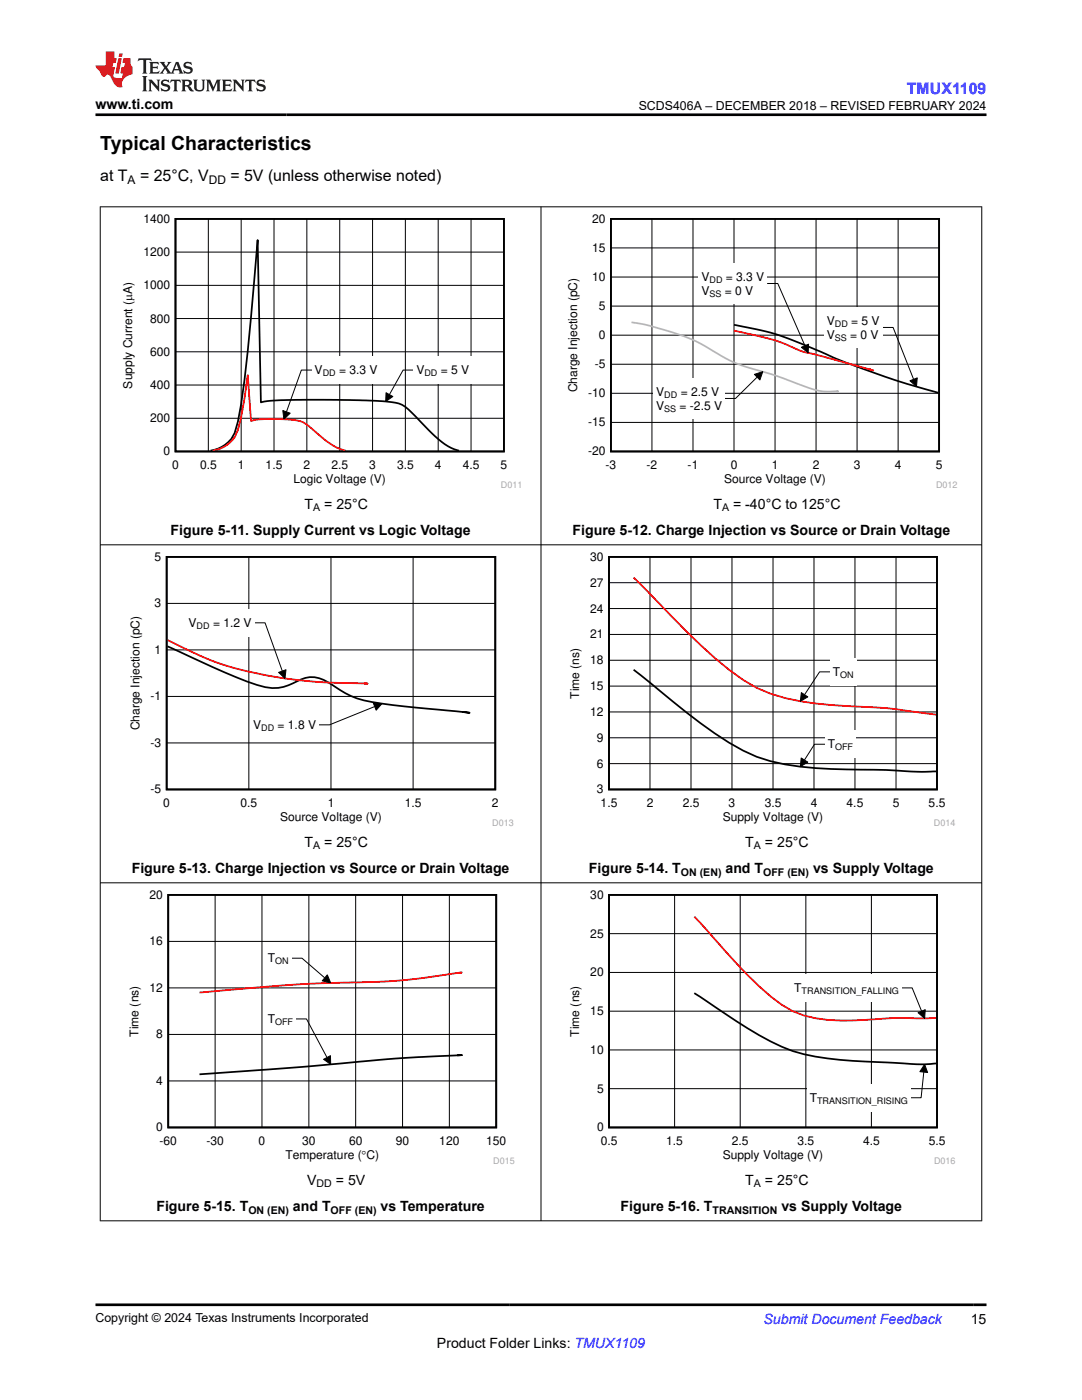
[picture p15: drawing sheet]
<svg xmlns="http://www.w3.org/2000/svg" width="216mm" height="279mm" viewBox="0 0 216 279" stroke-linecap="round" stroke-linejoin="round" font-family="sans-serif">
<defs><g id="words">
<text font-size="3.9" x="20" y="29.9">Typical Characteristics</text>
<text font-size="3.2" fill="#00f" x="181" y="18.7">TMUX1109</text>
<g font-size="3.2">
<text x="20" y="36.1">at T</text>
<text x="27.9" y="36.1">= 25°C, V</text>
<text x="46" y="36.1">= 5V (unless otherwise noted)</text>
</g>
<g font-size="2.8">
<text x="19" y="21.8">www.ti.com</text>
<text x="60.8" y="101.5">T</text>
<text x="64.7" y="101.5">= 25°C</text>
<text x="142.4" y="101.5">T</text>
<text x="146.3" y="101.5">= -40°C to 125°C</text>
<text x="34" y="106.7">Figure 5-11. Supply Current vs Logic Voltage</text>
<text x="114.2" y="106.7">Figure 5-12. Charge Injection vs Source or Drain Voltage</text>
<text x="60.8" y="169">T</text>
<text x="64.7" y="169">= 25°C</text>
<text x="148.7" y="169">T</text>
<text x="152.6" y="169">= 25°C</text>
<text x="26.3" y="174.2">Figure 5-13. Charge Injection vs Source or Drain Voltage</text>
<text x="117.5" y="174.2">Figure 5-14. T</text>
<text x="144.8" y="174.2">and T</text>
<text x="162.2" y="174.2">vs Supply Voltage</text>
<text x="61.3" y="236.4">V</text>
<text x="67" y="236.4">= 5V</text>
<text x="148.7" y="236.4">T</text>
<text x="152.6" y="236.4">= 25°C</text>
<text x="31.2" y="241.6">Figure 5-15. T</text>
<text x="58.5" y="241.6">and T</text>
<text x="75.9" y="241.6">vs Temperature</text>
<text x="123.8" y="241.6">Figure 5-16. T</text>
<text x="155.9" y="241.6">vs Supply Voltage</text>
<text x="87.2" y="269">Product Folder Links: TMUX1109</text>
<text x="193.7" y="264.2">15</text>
</g>
<text font-size="2.8" fill="#00f" x="152.4" y="264.2">Submit Document Feedback</text>
<g font-size="2.5">
<text x="127.4" y="21.9">SCDS406A – DECEMBER 2018 – REVISED FEBRUARY 2024</text>
<text x="19" y="263.9">Copyright © 2024 Texas Instruments Incorporated</text>
</g>
<g font-size="2.4">
<text x="25.5" y="36.7">A</text>
<text x="41.7" y="36.7">DD</text>
<text x="28.6" y="44.5">1400</text>
<text x="118.2" y="44.5">20</text>
<text x="28.6" y="51.1">1200</text>
<text x="118.2" y="50.3">15</text>
<text x="28.6" y="57.7">1000</text>
<text x="118.2" y="56.1">10</text>
<text x="140" y="56.1">V</text>
<text x="140" y="58.8">V</text>
<text x="144.6" y="58.8">= 0 V</text>
<text x="144.8" y="56.1">= 3.3 V</text>
<text x="29.9" y="64.4">800</text>
<text x="119.5" y="61.9">5</text>
<text x="165" y="64.8">V</text>
<text x="169.9" y="64.8">= 5 V</text>
<text x="29.9" y="71">600</text>
<text x="119.5" y="67.7">0</text>
<text x="165" y="67.6">V</text>
<text x="169.6" y="67.6">= 0 V</text>
<text x="26.4" y="77.5" transform="rotate(-90 26.4 77.5)">Supply Current (PA)</text>
<text x="29.9" y="77.6">400</text>
<text x="62.8" y="74.7">V</text>
<text x="67.7" y="74.7">= 3.3 V</text>
<text x="83.1" y="74.7">V</text>
<text x="88" y="74.7">= 5 V</text>
<text x="118.7" y="73.5">-5</text>
<text x="115.2" y="78.3" transform="rotate(-90 115.2 78.3)">Charge Injection (pC)</text>
<text x="117.4" y="79.3">-10</text>
<text x="130.9" y="79">V</text>
<text x="130.9" y="81.8">V</text>
<text x="135.6" y="81.8">= -2.5 V</text>
<text x="135.8" y="79">= 2.5 V</text>
<text x="29.9" y="84.3">200</text>
<text x="117.4" y="85.1">-15</text>
<text x="32.6" y="90.9">0</text>
<text x="34.4" y="93.6">0</text>
<text x="39.9" y="93.6">0.5</text>
<text x="47.5" y="93.6">1</text>
<text x="53" y="93.6">1.5</text>
<text x="60.6" y="93.6">2</text>
<text x="66.1" y="93.6">2.5</text>
<text x="73.7" y="93.6">3</text>
<text x="79.2" y="93.6">3.5</text>
<text x="86.8" y="93.6">4</text>
<text x="92.3" y="93.6">4.5</text>
<text x="99.9" y="93.6">5</text>
<text x="117.4" y="90.9">-20</text>
<text x="120.8" y="93.6">-3</text>
<text x="129" y="93.6">-2</text>
<text x="137.2" y="93.6">-1</text>
<text x="145.8" y="93.6">0</text>
<text x="154" y="93.6">1</text>
<text x="162.2" y="93.6">2</text>
<text x="170.4" y="93.6">3</text>
<text x="178.6" y="93.6">4</text>
<text x="186.7" y="93.6">5</text>
<text x="58.6" y="96.4">Logic Voltage (V)</text>
<text x="144.5" y="96.4">Source Voltage (V)</text>
<text x="30.9" y="111.9">5</text>
<text x="117.8" y="111.9">30</text>
<text x="117.8" y="117.1">27</text>
<text x="30.9" y="121.2">3</text>
<text x="37.6" y="125.1">V</text>
<text x="42.5" y="125.1">= 1.2 V</text>
<text x="117.8" y="122.2">24</text>
<text x="30.9" y="130.5">1</text>
<text x="117.8" y="127.4">21</text>
<text x="117.8" y="137.7">15</text>
<text x="117.8" y="132.6">18</text>
<text x="166.2" y="134.9">T</text>
<text x="30.1" y="139.8">-1</text>
<text x="115.6" y="139.4" transform="rotate(-90 115.6 139.4)">Time (ns)</text>
<text x="117.8" y="142.9">12</text>
<text x="27.8" y="145.8" transform="rotate(-90 27.8 145.8)">Charge Injection (pC)</text>
<text x="30.1" y="149.1">-3</text>
<text x="50.5" y="145.5">V</text>
<text x="55.4" y="145.5">= 1.8 V</text>
<text x="119.1" y="148">9</text>
<text x="165.2" y="149.3">T</text>
<text x="119.1" y="153.2">6</text>
<text x="30.1" y="158.3">-5</text>
<text x="32.6" y="161.1">0</text>
<text x="48" y="161.1">0.5</text>
<text x="65.4" y="161.1">1</text>
<text x="80.8" y="161.1">1.5</text>
<text x="98.2" y="161.1">2</text>
<text x="119.1" y="158.3">3</text>
<text x="119.9" y="161.1">1.5</text>
<text x="129" y="161.1">2</text>
<text x="136.2" y="161.1">2.5</text>
<text x="145.4" y="161.1">3</text>
<text x="152.6" y="161.1">3.5</text>
<text x="161.8" y="161.1">4</text>
<text x="168.9" y="161.1">4.5</text>
<text x="178.1" y="161.1">5</text>
<text x="185.3" y="161.1">5.5</text>
<text x="55.9" y="163.8">Source Voltage (V)</text>
<text x="144.2" y="163.8">Supply Voltage (V)</text>
<text x="29.8" y="179.4">20</text>
<text x="117.8" y="179.4">30</text>
<text x="29.8" y="188.7">16</text>
<text x="117.8" y="187.1">25</text>
<text x="29.8" y="197.9">12</text>
<text x="53.4" y="192.1">T</text>
<text x="117.8" y="194.9">20</text>
<text x="158.5" y="198">T</text>
<text x="117.8" y="202.6">15</text>
<text x="27.6" y="206.9" transform="rotate(-90 27.6 206.9)">Time (ns)</text>
<text x="31.2" y="207.2">8</text>
<text x="53.4" y="204.2">T</text>
<text x="115.6" y="206.9" transform="rotate(-90 115.6 206.9)">Time (ns)</text>
<text x="117.8" y="210.3">10</text>
<text x="31.2" y="216.5">4</text>
<text x="119.1" y="218.1">5</text>
<text x="161.6" y="219.9">T</text>
<text x="31.2" y="225.8">0</text>
<text x="119.1" y="225.8">0</text>
<text x="31.8" y="228.5">-60</text>
<text x="41.2" y="228.5">-30</text>
<text x="51.6" y="228.5">0</text>
<text x="56.9" y="231.3">Temperature (qC)</text>
<text x="60.3" y="228.5">30</text>
<text x="69.6" y="228.5">60</text>
<text x="79" y="228.5">90</text>
<text x="87.7" y="228.5">120</text>
<text x="97" y="228.5">150</text>
<text x="119.9" y="228.5">0.5</text>
<text x="132.9" y="228.5">1.5</text>
<text x="144.2" y="231.3">Supply Voltage (V)</text>
<text x="146" y="228.5">2.5</text>
<text x="159.1" y="228.5">3.5</text>
<text x="172.2" y="228.5">4.5</text>
<text x="185.3" y="228.5">5.5</text>
</g>
<g font-size="2.1">
<text x="62.5" y="102.1">A</text>
<text x="144.1" y="102.1">A</text>
<text x="62.5" y="169.5">A</text>
<text x="150.4" y="169.5">A</text>
<text x="135.9" y="174.7">ON (EN)</text>
<text x="152.3" y="174.7">OFF (EN)</text>
<text x="63.2" y="237">DD</text>
<text x="150.4" y="237">A</text>
<text x="49.6" y="242.2">ON (EN)</text>
<text x="66" y="242.2">OFF (EN)</text>
<text x="142.2" y="242.2">TRANSITION</text>
</g>
<g font-size="1.8">
<text x="141.6" y="56.5">DD</text>
<text x="141.6" y="59.2">SS</text>
<text x="166.6" y="65.2">DD</text>
<text x="166.6" y="68">SS</text>
<text x="64.4" y="75.1">DD</text>
<text x="84.7" y="75.1">DD</text>
<text x="132.5" y="79.4">DD</text>
<text x="132.5" y="82.2">SS</text>
<text x="39.2" y="125.5">DD</text>
<text x="167.7" y="135.3">ON</text>
<text x="52.1" y="145.9">DD</text>
<text x="166.6" y="149.8">OFF</text>
<text x="54.9" y="192.5">ON</text>
<text x="160" y="198.4">TRANSITION_FALLING</text>
<text x="54.9" y="204.6">OFF</text>
<text x="163" y="220.3">TRANSITION_RISING</text>
</g>
<g font-size="1.8" fill="#a8a8a8">
<text x="99.9" y="97.4">D011</text>
<text x="186.8" y="97.4">D012</text>
<text x="98.2" y="164.9">D013</text>
<text x="186.4" y="164.9">D014</text>
<text x="98.4" y="232.3">D015</text>
<text x="186.4" y="232.3">D016</text>
</g>
</g></defs>
<path d="M35 43.7h65.5v46.4h-65.5zM42 89.9a6.2 6.2 0 0 0 4.8-3.5 85.7 85.7 0 0 0 2.6-16.4l2-22.1 .7 32.4a70.9 70.9 0 0 1 11.1-.5h5.2a74.1 74.1 0 0 1 11.2 .7 11.1 11.1 0 0 1 3.9 3.2 26.2 26.2 0 0 0 6.6 5.7l1.5 .5" fill="none" stroke="#000" stroke-width=".35"/>
<g fill="none" stroke="#000" stroke-width=".2">
<path d="M35 56.9h65.6M35 50.3h65.6M41.6 43.7v46.4M48.1 43.7v46.4M54.7 43.7v46.4M61.2 43.7v46.4M67.8 43.7v46.4M74.3 43.7v46.4M80.9 43.7v46.4M87.4 43.7v46.4M94 43.7v46.4M35 76.8h65.6"/>
<path d="M35 70.2h65.6M35 63.6h65.6M77 78.4l1.4 .7-1.4 1zM82.6 73.9h-2.2l-2.7 4.9M35 83.5h65.6"/>
</g>
<path d="M42.4 89.9a6.1 6.1 0 0 0 5.1-4.1l.6-2.6 1.3-8.3 .7 9.1a29.8 29.8 0 0 1 8.5-.2 5.6 5.6 0 0 1 3.9 2 15.1 15.1 0 0 0 6.5 4.1" fill="none" stroke="#f00" stroke-width=".35"/>
<path d="M77 78.4l1.4 .7-1.4 1z" fill="#000"/>
<path d="M82.6 71.1h11.6v5.5h-11.6z" fill-rule="evenodd" fill="#fff"/>
<path d="M56.4 81.9l1.5 .6-1.3 1.2z" fill="#000"/>
<path d="M62.3 73.9h-2.2l-2.9 8.3M56.4 81.9l1.5 .6-1.3 1.2z" fill="none" stroke="#000" stroke-width=".2"/>
<g fill="#fff">
<path d="M62.3 71.1h13.6v5.5h-13.6z" fill-rule="evenodd"/>
<path d="M112.8 42.7h78.3v54.8h-78.3z" fill-rule="evenodd"/>
</g>
<path d="M121.9 43.7h65.5v46.4h-65.5zM146.5 64.8a68.9 68.9 0 0 1 19.3 6.3l4.6 1.9a159.5 159.5 0 0 0 16.8 5.4" fill="none" stroke="#000" stroke-width=".35"/>
<g fill="none" stroke="#000" stroke-width=".2">
<path d="M121.9 55.3h65.5M121.9 49.5h65.5M130.1 43.7v46.4M138.3 43.7v46.4M146.5 43.7v46.4M154.7 43.7v46.4M162.8 43.7v46.4M171 43.7v46.4M179.2 43.7v46.4M121.9 78.5h65.5M121.9 72.7h65.5M121.9 66.9h65.5"/>
<path d="M121.9 61.1h65.5M176.1 65.4h2.1l4.1 10.3M181.6 76l1.4-.6-.1 1.8zM121.9 84.3h65.5"/>
</g>
<path d="M146.5 66a49.8 49.8 0 0 1 12.1 3.5l2 .8a110.9 110.9 0 0 1 11.3 3l2.4 .6-.8-.2" fill="none" stroke="#f00" stroke-width=".35"/>
<path d="M126 64.3a53.6 53.6 0 0 1 13.9 4.3l.8 .5a32.5 32.5 0 0 0 12.3 5.3l5.1 1.8a19.1 19.1 0 0 0 7.3 2l1.8-.1h-.3" fill="none" stroke="#b8b8b8" stroke-width=".35"/>
<path d="M181.6 76l1.4-.6-.1 1.8z" fill="#000"/>
<path d="M164.4 61.3h11.7v8.1h-11.7z" fill-rule="evenodd" fill="#fff"/>
<path d="M159.9 69.3l1.4-.6v1.7z" fill="#000"/>
<path d="M153.1 56.6h2.1l5.4 12.4M159.9 69.3l1.4-.6v1.7z" fill="none" stroke="#000" stroke-width=".2"/>
<path d="M139.4 52.5h13.7v8.1h-13.7z" fill-rule="evenodd" fill="#fff"/>
<path d="M150.5 74.7l1.7-.5-.6 1.6z" fill="#000"/>
<path d="M150.5 74.7l1.7-.5-.6 1.6zM151.1 75.3l-4.3 4.2h-2.2" fill="none" stroke="#000" stroke-width=".2"/>
<g fill="#fff">
<path d="M130.4 75.5h14.2v8.1h-14.2z" fill-rule="evenodd"/>
<path d="M25.5 110.2h77v54.7h-77z" fill-rule="evenodd"/>
</g>
<path d="M33.3 111.1h65.5v46.5h-65.5zM33.4 129l1.1 .4a179.7 179.7 0 0 0 16.8 7.3 8.8 8.8 0 0 0 8-.7 5.9 5.9 0 0 1 6.9 .6 18.2 18.2 0 0 0 10 3.8l17.5 1.8-1.4-.1" fill="none" stroke="#000" stroke-width=".35"/>
<path d="M49.7 111.1v46.5M66 111.1v46.5M82.4 111.1v46.5M33.3 139h65.5M33.3 129.7h65.5M33.3 120.4h65.5M50.8 124.3h2.1l3.4 9.6M55.6 134.2l1.5-.5-.2 1.7zM33.3 148.3h65.5" fill="none" stroke="#000" stroke-width=".2"/>
<path d="M33.4 127.7a63.2 63.2 0 0 0 16.6 6.4 101.6 101.6 0 0 0 23.3 2.3h-.7" fill="none" stroke="#f00" stroke-width=".35"/>
<path d="M55.6 134.2l1.5-.5-.2 1.7z" fill="#000"/>
<path d="M37.1 121.6h13.7v5.4h-13.7z" fill-rule="evenodd" fill="#fff"/>
<path d="M74.5 140.3l1.7 .1-1.1 1.3z" fill="#000"/>
<path d="M74.5 140.3l1.7 .1-1.1 1.3zM74.8 141l-9 3.7h-2.2" fill="none" stroke="#000" stroke-width=".2"/>
<g fill="#fff">
<path d="M50 141.9h13.6v5.5h-13.6z" fill-rule="evenodd"/>
<path d="M113.3 110.2h77.3v54.7h-77.3z" fill-rule="evenodd"/>
</g>
<path d="M121.5 111.1h65.5v46.5h-65.5zM126.4 133.7l5.5 4.4a101.2 101.2 0 0 0 16.4 11.7 34.6 34.6 0 0 0 14.5 3.5l3.1 .2a259.1 259.1 0 0 1 18 .5h2.9" fill="none" stroke="#000" stroke-width=".35"/>
<g fill="none" stroke="#000" stroke-width=".2">
<path d="M121.5 116.3h65.5M129.7 111.1v46.5M137.9 111.1v46.5M146.1 111.1v46.5M154.2 111.1v46.5M162.4 111.1v46.5M170.6 111.1v46.5M178.8 111.1v46.5M121.5 136.9h65.5M121.5 131.8h65.5M121.5 126.6h65.5M121.5 121.4h65.5"/>
<path d="M121.5 152.4h65.5M121.5 147.2h65.5M121.5 142.1h65.5M159.9 151.3l1.3 .8-1.5 .9zM164.6 148.5h-2.1l-2 3.2"/>
</g>
<path d="M126.4 115.3l5.5 5.5a109.5 109.5 0 0 0 16.4 14.9 30.5 30.5 0 0 0 14.5 4.7l6.1 .5a149.9 149.9 0 0 1 16.8 1.6l1.1 .1" fill="none" stroke="#f00" stroke-width=".35"/>
<path d="M159.9 151.3l1.3 .8-1.5 .9z" fill="#000"/>
<path d="M164.6 145.8h6.2v5.4h-6.2z" fill-rule="evenodd" fill="#fff"/>
<path d="M159.9 138.2l1.3 .9-1.5 .9z" fill="#000"/>
<path d="M159.9 138.2l1.3 .9-1.5 .9zM165.7 134.1h-2.2l-3 4.5" fill="none" stroke="#000" stroke-width=".2"/>
<g fill="#fff">
<path d="M165.7 131.4h5.2v5.4h-5.2z" fill-rule="evenodd"/>
<path d="M25.3 177.6h77.4v54.8h-77.4z" fill-rule="evenodd"/>
</g>
<path d="M33.6 178.6h65.4v46.4h-65.4zM91.2 210.6h.9h-.4a374.9 374.9 0 0 0-29.7 2.2l-22.2 1.6" fill="none" stroke="#000" stroke-width=".35"/>
<path d="M42.9 178.6v46.4M52.3 178.6v46.4M61.6 178.6v46.4M71 178.6v46.4M80.3 178.6v46.4M89.7 178.6v46.4M33.6 197.2h65.4M33.6 187.9h65.4M33.6 215.7h65.4M33.6 206.4h65.4M59 203.3h2.2l4 7.7M64.6 211.4l1.3-.7 .1 1.7z" fill="none" stroke="#000" stroke-width=".2"/>
<path d="M91.2 194.2l.9-.1a144.9 144.9 0 0 1-26.1 2.1l-10.2 .5-16 1.4" fill="none" stroke="#f00" stroke-width=".35"/>
<path d="M64.6 211.4l1.3-.7 .1 1.7z" fill="#000"/>
<path d="M52.9 200.6h6.1v5.5h-6.1z" fill-rule="evenodd" fill="#fff"/>
<path d="M65.3 194.6l.7 1.6-1.7-.5z" fill="#000"/>
<path d="M58.1 191.2h2.2l4.5 4M65.3 194.6l.7 1.6-1.7-.5z" fill="none" stroke="#000" stroke-width=".2"/>
<g fill="#fff">
<path d="M52.9 188.5h5.2v5.4h-5.2z" fill-rule="evenodd"/>
<path d="M113.3 177.6h77.3v54.8h-77.3z" fill-rule="evenodd"/>
</g>
<path d="M121.5 178.6h65.5v46.4h-65.5zM138.5 198.2a215.8 215.8 0 0 0 15.3 9.6 33.9 33.9 0 0 0 13.8 3.7l9.3 .5a51.6 51.6 0 0 0 9.1 .3l.8-.1" fill="none" stroke="#000" stroke-width=".35"/>
<path d="M134.6 178.6v46.4M147.7 178.6v46.4M160.8 178.6v46.4M173.9 178.6v46.4M121.5 194.1h65.5M121.5 186.3h65.5M179.9 197.2h2.1l1.9 4.6M121.5 217.3h65.5M121.5 209.5h65.5M121.5 201.8h65.5M183.2 202.1l1.4-.6-.1 1.8z" fill="none" stroke="#000" stroke-width=".2"/>
<path d="M138.5 182.9l6.4 7.1a73 73 0 0 0 11.1 10.5 19.6 19.6 0 0 0 11.6 3.2l4.9-.2a91.3 91.3 0 0 1 12.6-.3l1.7-.1" fill="none" stroke="#f00" stroke-width=".35"/>
<path d="M183.2 202.1l1.4-.6-.1 1.8z" fill="#000"/>
<path d="M158 194.4h21.9v5.5h-21.9z" fill-rule="evenodd" fill="#fff"/>
<path d="M184.5 212.4l.6 1.6-1.5-.1z" fill="#000"/>
<path d="M184.3 214l-.5 5.1h-2.1M184.5 212.4l.6 1.6-1.5-.1z" fill="none" stroke="#000" stroke-width=".2"/>
<path d="M161 216.4h20.7v5.4h-20.7z" fill-rule="evenodd" fill="#fff"/>
<path d="M19.9 41.3h176.1M20 41.2v202.5M107.9 41.2v202.5M195.9 41.2v202.5M19.9 108.7h176.1M19.9 176.2h176.1M19.9 243.6h176.1" fill="none" stroke="#000" stroke-width=".2"/>
<path d="M27.7 11.6l-.2 .6 .5-.2h.6v.1v2.2l-.2 .4h1l-.2-.4v-2.2v-.1h.5l.5 .2-.1-.6zM29.8 12.4l.2 .3v1.6l-.2 .4h1.9l.1-.6a1.08 1.08 0 0 1-1.3 .2v-.7h.6l.4 .2v-.7l-.4 .2h-.6v-.5l.2-.2a1 1 0 0 1 1 .3l-.1-.5zM31.8 12.4l1 1.1-1 1.2h.9l-.2-.2 .4-.8 .5 .8-.2 .2h1.6l-.2-.2 .1-.5h1l.1 .5-.1 .2h.9l-.2-.4-.8-1.9h-.5l-1 2.1-.8-1.1 .9-1h-.8l.2 .2-.5 .6-.3-.6 .1-.2zM35.2 12.8l.4 1h-.8zM36.8 12.5a.65 .65 0 0 0-.2 .7 .65 .65 0 0 0 .6 .5l.7 .1 .1 .3a.79 .79 0 0 1-.7 .4 .79 .79 0 0 1-.7-.5l.1 .7 .2-.1a.93 .93 0 0 0 1.1 0 .93 .93 0 0 0 .4-.9 1.46 1.46 0 0 0-1.2-.6l-.1-.3a1.09 1.09 0 0 1 1.2 .2l-.2-.6-.1 .1-.6-.2zM28.4 15.2l.2 .4v2.2l-.2 .4h1l-.2-.4v-2.2l.2-.4zM29.6 15.9l.2 .4v1.5l-.2 .4h.8l-.3-.4v-1.3l1.7 1.8v-2l.2-.4h-.8l.2 .2 .1 1.1-1.2-1.3zM32.3 16a.65 .65 0 0 0-.2 .8 .65 .65 0 0 0 .7 .4l.6 .2 .1 .2a.79 .79 0 0 1-.7 .4 .79 .79 0 0 1-.7-.5l.1 .7 .2-.1a.93 .93 0 0 0 1.1 .1 .93 .93 0 0 0 .4-1 1.46 1.46 0 0 0-1.2-.5l-.1-.4a1.09 1.09 0 0 1 1.2 .2l-.2-.6-.1 .1-.6-.1zM34.1 15.9l-.1 .6a.63 .63 0 0 1 .7-.3l.1 1.6-.3 .4h1l-.2-.4v-1.6a.66 .66 0 0 1 .8 .3l-.1-.6zM36.2 15.9l.2 .4v1.5l-.2 .4h.9l-.2-.2v-.7h.5l.1 .2a.79 .79 0 0 0 1.2 .6l-1-.9a.61 .61 0 0 0 .6-.6 .61 .61 0 0 0-.5-.7zM36.9 16.2h.2a.47 .47 0 0 1 .5 .1 .47 .47 0 0 1 .1 .5l-.2 .1-.6 .1zM38.5 15.9l.2 .2a2.27 2.27 0 0 0 .4 2 1.04 1.04 0 0 0 1.7-.7v-1.3l.2-.2h-.8l.2 .4v1.1a.6 .6 0 0 1-.6 .6 .6 .6 0 0 1-.6-.6v-1.1l.3-.4zM41.1 15.9l.2 .4v1.5l-.2 .4h.7l-.2-.4v-1.4l.9 1.9 .8-1.9v1.4l-.2 .4h1l-.3-.4v-1.5l.3-.4h-.8l-.7 1.5-.7-1.5zM44.3 15.9l.2 .4v1.5l-.2 .4h1.9l.1-.6a1.09 1.09 0 0 1-1.3 .2v-.7h.6l.4 .2v-.6l-.4 .2h-.6v-.6l.2-.1a1.01 1.01 0 0 1 1 .3l-.1-.6zM46.4 15.9l.3 .4v1.5l-.3 .4h.8l-.2-.4v-1.3l1.6 1.8v-2l.2-.4h-.7l.2 .2v1.1l-1.2-1.3zM49 15.9l-.1 .6a.63 .63 0 0 1 .8-.3v1.6l-.3 .4h1l-.2-.4v-1.6a.66 .66 0 0 1 .8 .3l-.1-.6zM51.4 16a.65 .65 0 0 0-.2 .8 .65 .65 0 0 0 .6 .4l.6 .2 .2 .2a.79 .79 0 0 1-.8 .4 .79 .79 0 0 1-.6-.5l.1 .7 .2-.1a.93 .93 0 0 0 1 .1 .93 .93 0 0 0 .5-1 1.46 1.46 0 0 0-1.3-.5l-.1-.4a1.09 1.09 0 0 1 1.3 .2l-.2-.6-.2 .1-.5-.1z" fill="#231f20"/>
<path d="M21.1 10.3v2.7h-2.1l.1 .4 .9 1a.95 .95 0 0 0 .9 .9 .59 .59 0 0 1 .6-.4 .59 .59 0 0 1 .5 .3l.4 .8a1.59 1.59 0 0 0 2.1 1.4 1.61 1.61 0 0 1 1-2.3l1-.3-.1-1.5a1.59 1.59 0 0 1-.4-1.7h-1.4l-.2 .9h.5l-.1 .9h-.5l-.2 .9v.3l.4 .1-.2 .9h-.6a.73 .73 0 0 1-1.1-.7l.3-1.5h-.5l.2-.9h.5l.2-.9h-.5v-1.3zM23.6 11.6l-.6 3.1h.7l.6-3.1zM23.8 10.7l-.1 .6h.7l.1-.6z" fill="#ed1c24"/>
<path d="M19 22.9h177.8M19 260.4h177.8" fill="none" stroke="#000" stroke-width=".53"/>
<use href="#words"/>
</svg>
